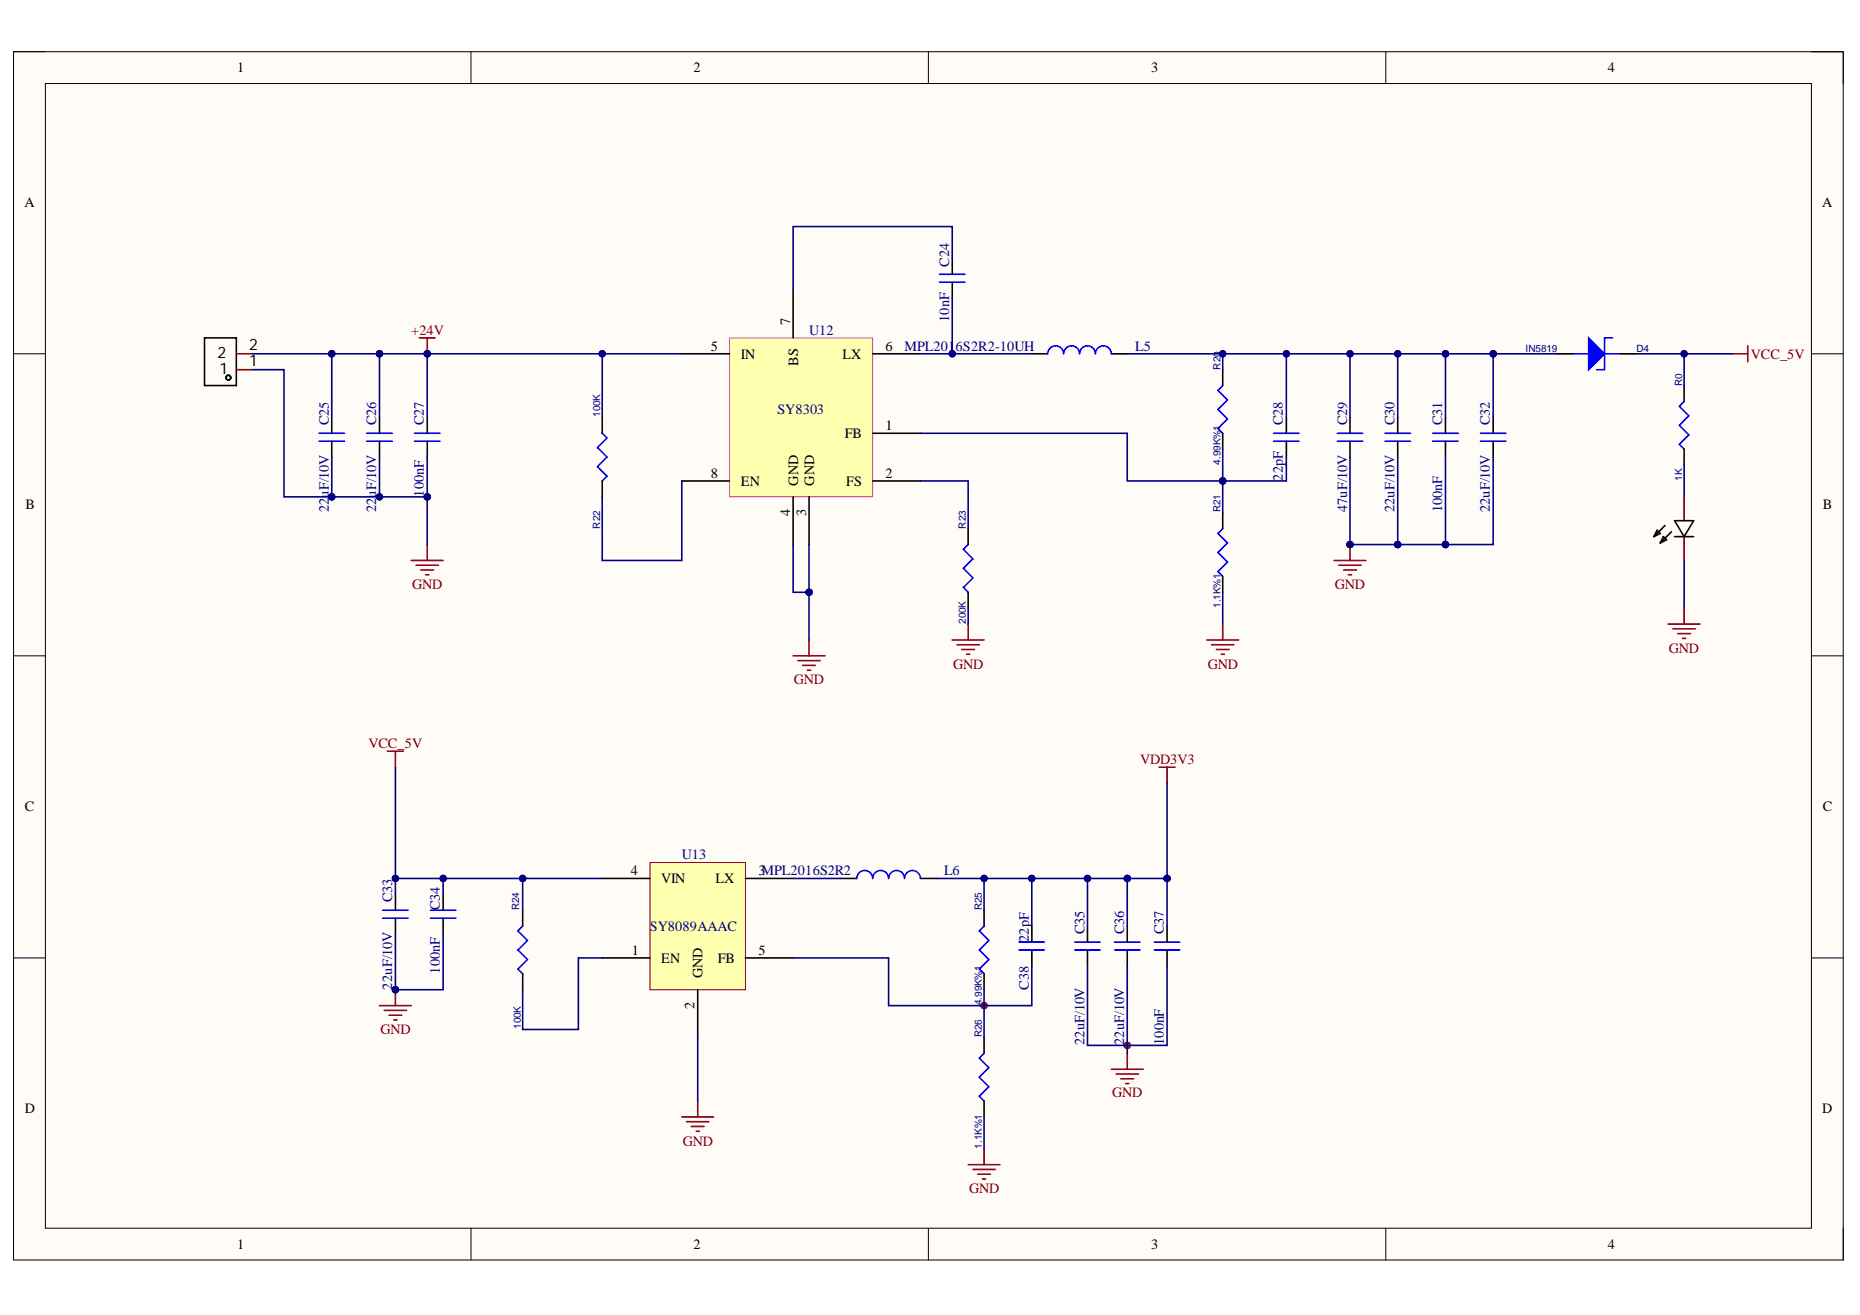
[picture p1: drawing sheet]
<svg xmlns="http://www.w3.org/2000/svg" width="297mm" height="210mm" viewBox="0 0 297 210" stroke-linecap="round" stroke-linejoin="round" font-family="sans-serif">
<defs><g id="words">
<g font-size="2.5">
<text x="34.7" y="57.2">2</text>
<text x="35.1" y="59.7">1</text>
<text x="39.8" y="58.4">1</text>
<text x="39.8" y="55.9">2</text>
</g>
<g font-size="2.3">
<text x="37.9" y="11.6">1</text>
<text x="110.7" y="11.6">2</text>
<text x="183.8" y="11.6">3</text>
<text x="256.8" y="11.6">4</text>
<text x="3.9" y="33.1">A</text>
<text x="291" y="33.1">A</text>
<text x="126.2" y="51.9" transform="rotate(-90 126.2 51.9)">7</text>
<text x="113.5" y="56">5</text>
<text x="118.3" y="57.2">IN</text>
<text x="127.5" y="58.4" transform="rotate(-90 127.5 58.4)">BS</text>
<text x="134.6" y="57.2">LX</text>
<text x="141.4" y="56">6</text>
<text x="134.9" y="69.9">FB</text>
<text x="141.4" y="68.6">1</text>
<text x="113.5" y="76.2">8</text>
<text x="118.3" y="77.5">EN</text>
<text x="127.5" y="77.5" transform="rotate(-90 127.5 77.5)">GND</text>
<text x="130" y="77.5" transform="rotate(-90 130 77.5)">GND</text>
<text x="135.2" y="77.5">FS</text>
<text x="141.4" y="76.2">2</text>
<text x="4.1" y="81.3">B</text>
<text x="126.2" y="82.4" transform="rotate(-90 126.2 82.4)">4</text>
<text x="128.7" y="82.3" transform="rotate(-90 128.7 82.3)">3</text>
<text x="291.1" y="81.3">B</text>
<text x="4" y="129.5">C</text>
<text x="291.1" y="129.5">C</text>
<text x="100.8" y="139.7">4</text>
<text x="105.6" y="141">VIN</text>
<text x="114.3" y="141">LX</text>
<text x="121.1" y="139.7">3MPL2016S2R2</text>
<text x="100.9" y="152.4">1</text>
<text x="105.6" y="153.7">EN</text>
<text x="114.6" y="153.7">FB</text>
<text x="121.1" y="152.4">5</text>
<text x="110.9" y="161.1" transform="rotate(-90 110.9 161.1)">2</text>
<text x="112.2" y="156.2" transform="rotate(-90 112.2 156.2)">GND</text>
<text x="4" y="177.7">D</text>
<text x="291" y="177.7">D</text>
<text x="37.9" y="199.3">1</text>
<text x="110.7" y="199.3">2</text>
<text x="183.8" y="199.3">3</text>
<text x="256.8" y="199.3">4</text>
</g>
<g font-size="2.3" fill="#000080">
<text x="151.6" y="42.5" transform="rotate(-90 151.6 42.5)">C24</text>
<text x="129.2" y="53.4">U12</text>
<text x="151.6" y="51.4" transform="rotate(-90 151.6 51.4)">10nF</text>
<text x="144.5" y="56">MPL201</text>
<text x="152.6" y="56">6S2R2-10UH</text>
<text x="181.3" y="56">L5</text>
<text x="52.5" y="67.9" transform="rotate(-90 52.5 67.9)">C25</text>
<text x="60.1" y="67.9" transform="rotate(-90 60.1 67.9)">C26</text>
<text x="67.7" y="67.9" transform="rotate(-90 67.7 67.9)">C27</text>
<text x="124.2" y="66.1">SY8303</text>
<text x="204.9" y="67.9" transform="rotate(-90 204.9 67.9)">C28</text>
<text x="215.1" y="67.9" transform="rotate(-90 215.1 67.9)">C29</text>
<text x="222.7" y="67.9" transform="rotate(-90 222.7 67.9)">C30</text>
<text x="230.3" y="67.9" transform="rotate(-90 230.3 67.9)">C31</text>
<text x="237.9" y="67.9" transform="rotate(-90 237.9 67.9)">C32</text>
<text x="204.9" y="76.7" transform="rotate(-90 204.9 76.7)">22pF</text>
<text x="52.5" y="81.8" transform="rotate(-90 52.5 81.8)">22uF/10V</text>
<text x="60.1" y="81.8" transform="rotate(-90 60.1 81.8)">22uF/10V</text>
<text x="67.7" y="79.3" transform="rotate(-90 67.7 79.3)">100nF</text>
<text x="215.1" y="81.8" transform="rotate(-90 215.1 81.8)">47uF/10V</text>
<text x="222.7" y="81.8" transform="rotate(-90 222.7 81.8)">22uF/10V</text>
<text x="230.3" y="81.8" transform="rotate(-90 230.3 81.8)">100nF</text>
<text x="237.9" y="81.8" transform="rotate(-90 237.9 81.8)">22uF/10V</text>
<text x="108.9" y="137.2">U13</text>
<text x="150.8" y="139.7">L6</text>
<text x="62.6" y="144" transform="rotate(-90 62.6 144)">C33</text>
<text x="70.2" y="145.3" transform="rotate(-90 70.2 145.3)">C34</text>
<text x="103.8" y="148.6">SY8089AAAC</text>
<text x="173.2" y="149.1" transform="rotate(-90 173.2 149.1)">C35</text>
<text x="179.5" y="149.1" transform="rotate(-90 179.5 149.1)">C36</text>
<text x="185.9" y="149.1" transform="rotate(-90 185.9 149.1)">C37</text>
<text x="70.2" y="155.4" transform="rotate(-90 70.2 155.4)">100nF</text>
<text x="164.3" y="150.4" transform="rotate(-90 164.3 150.4)">22pF</text>
<text x="62.6" y="158" transform="rotate(-90 62.6 158)">22uF/10V</text>
<text x="164.3" y="158" transform="rotate(-90 164.3 158)">C38</text>
<text x="173.2" y="166.8" transform="rotate(-90 173.2 166.8)">22uF/10V</text>
<text x="179.5" y="166.8" transform="rotate(-90 179.5 166.8)">22uF/10V</text>
<text x="185.9" y="166.8" transform="rotate(-90 185.9 166.8)">100nF</text>
</g>
<g font-size="2.3" fill="#800000">
<text x="65.7" y="53.4">+24V</text>
<text x="279.6" y="57.2">VCC_5V</text>
<text x="65.8" y="94">GND</text>
<text x="213.2" y="94">GND</text>
<text x="152.2" y="106.7">GND</text>
<text x="192.9" y="106.7">GND</text>
<text x="266.5" y="104.2">GND</text>
<text x="126.8" y="109.2">GND</text>
<text x="58.8" y="119.4">VCC_5V</text>
<text x="182.1" y="121.9">VDD3V3</text>
<text x="60.8" y="165.1">GND</text>
<text x="177.6" y="175.2">GND</text>
<text x="109" y="182.9">GND</text>
<text x="154.8" y="190.5">GND</text>
</g>
<g font-size="1.6" fill="#000080">
<text x="194.9" y="59" transform="rotate(-90 194.9 59)">R20</text>
<text x="243.6" y="56.1">IN5819</text>
<text x="261.4" y="56.1">D4</text>
<text x="268.6" y="61.5" transform="rotate(-90 268.6 61.5)">R0</text>
<text x="95.9" y="66.6" transform="rotate(-90 95.9 66.6)">100K</text>
<text x="194.9" y="74.2" transform="rotate(-90 194.9 74.2)">4.99K%1</text>
<text x="268.6" y="76.7" transform="rotate(-90 268.6 76.7)">1K</text>
<text x="194.9" y="81.8" transform="rotate(-90 194.9 81.8)">R21</text>
<text x="95.9" y="84.4" transform="rotate(-90 95.9 84.4)">R22</text>
<text x="154.3" y="84.4" transform="rotate(-90 154.3 84.4)">R23</text>
<text x="154.3" y="99.6" transform="rotate(-90 154.3 99.6)">200K</text>
<text x="194.9" y="97.1" transform="rotate(-90 194.9 97.1)">1.1K%1</text>
<text x="82.9" y="145.3" transform="rotate(-90 82.9 145.3)">R24</text>
<text x="156.8" y="145.3" transform="rotate(-90 156.8 145.3)">R25</text>
<text x="156.8" y="160.5" transform="rotate(-90 156.8 160.5)">4.99K%1</text>
<text x="83.2" y="164.3" transform="rotate(-90 83.2 164.3)">100K</text>
<text x="156.8" y="165.6" transform="rotate(-90 156.8 165.6)">R26</text>
<text x="156.8" y="183.4" transform="rotate(-90 156.8 183.4)">1.1K%1</text>
</g>
</g></defs>
<path d="M2.2 8.3h292.2v192.8h-292.2z" fill-rule="evenodd" fill="#fffcf8"/>
<path d="M2.2 8.3h292.2v192.8h-292.2z" fill="none" stroke="#000" stroke-width=".16"/>
<path d="M7.2 13.3h282.1v182.7h-282.1z" fill-rule="evenodd" fill="#fffcf8"/>
<g fill="none" stroke="#000" stroke-width=".16">
<path d="M2.2 8.3h5M7.2 13.3h282.1v182.7h-282.1zM75.2 8.3v5M148.3 8.3v5M221.3 8.3v5M289.3 8.3h5.1v5M2.2 56.5h5M289.3 56.5h5.1M2.2 104.7h5M289.3 104.7h5.1M2.2 152.9h5M289.3 152.9h5.1"/>
<path d="M75.2 196v5.1M148.3 196v5.1M221.3 196v5.1M294.4 196v5.1"/>
</g>
<circle cx="157.2" cy="160.5" r=".51" fill="#000080"/>
<circle cx="157.2" cy="160.5" r=".51" fill="none" stroke="#000080" stroke-width=".16"/>
<circle cx="180" cy="166.9" r=".51" fill="#000080"/>
<circle cx="180" cy="166.9" r=".51" fill="none" stroke="#000080" stroke-width=".16"/>
<path d="M116.5 53.9h22.9v25.4h-22.9z" fill-rule="evenodd" fill="#ffffb0"/>
<path d="M116.5 53.9h22.9v25.4h-22.9z" fill="none" stroke="#f0f" stroke-width=".16"/>
<g fill="none" stroke="#000" stroke-width=".25">
<path d="M108.9 56.5h7.6M126.7 46.3v7.6M139.4 56.5h7.6M164.8 56.5h2.5M177.5 56.5h2.5M195.3 59v2.5M68.2 66.6v2.6M68.2 70.4v2.6M108.9 76.8h7.6M126.7 79.3v7.6M129.2 79.3v7.6M139.4 69.2h7.6"/>
<path d="M139.4 76.8h7.6M195.3 69.2v2.5M205.4 66.6v2.6M205.4 70.4v2.6M215.6 66.6v2.6M215.6 70.4v2.6M195.3 81.8v2.6M195.3 92v2.5"/>
</g>
<path d="M167.3 56.5a1.27 1.27 0 0 1 1.3-1.3 1.27 1.27 0 0 1 1.3 1.3 1.27 1.27 0 0 1 1.2-1.3 1.27 1.27 0 0 1 1.3 1.3M172.4 56.5a1.27 1.27 0 0 1 1.3-1.3 1.27 1.27 0 0 1 1.2 1.3 1.27 1.27 0 0 1 1.3-1.3 1.27 1.27 0 0 1 1.3 1.3M66.2 69.2h4.1M66.2 70.4h4.1M195.3 61.5l-.8 .8 1.5 1.5-1.5 1.6 1.5 1.5-1.5 1.5 .8 .8M203.4 69.2h4.1M203.4 70.4h4.1M213.6 69.2h4M213.6 70.4h4M195.3 84.4l-.8 .8 1.5 1.5-1.5 1.5 1.5 1.5-1.5 1.5 .8 .8" fill="none" stroke="#00f" stroke-width=".25"/>
<g fill="none" stroke="#800000" stroke-width=".25">
<path d="M65.7 89.5h5.1M66.4 90.2h3.6M67.2 91h2M68 91.7h.5M68.2 86.9v2.6M195.3 99.6v2.6M213 89.5h5.1M213.8 90.2h3.6M214.6 91h2M215.3 91.7h.5M215.6 86.9v2.6M192.7 102.2h5.1"/>
<path d="M193.5 102.9h3.5M194.3 103.7h2M195 104.4h.5"/>
</g>
<circle cx="215.6" cy="86.9" r=".51" fill="#000080"/>
<circle cx="215.6" cy="86.9" r=".51" fill="none" stroke="#000080" stroke-width=".16"/>
<path d="M253.7 53.9l2.5 2.6-2.5 2.5z" fill="#00f"/>
<path d="M150 43.8h4.1M150 45h4.1M251.2 56.5h2.5M253.7 53.9l2.5 2.6-2.5 2.5zM256.2 56.5h2.6M257.5 53.9h-1.3v5.1h-1.2M154.6 86.9l-.7 .8 1.5 1.5-1.5 1.5 1.5 1.6-1.5 1.5 .7 .7" fill="none" stroke="#00f" stroke-width=".25"/>
<path d="M152.1 41.2v2.6M152.1 45v2.6M248.6 56.5h2.6M258.8 56.5h2.5M154.6 84.4v2.5M154.6 94.5v2.6" fill="none" stroke="#000" stroke-width=".25"/>
<path d="M67 53.9h2.5M68.2 53.9v2.6M154.6 99.6v2.6M152.1 102.2h5.1M152.8 102.9h3.6M153.6 103.7h2M154.4 104.4h.5" fill="none" stroke="#800000" stroke-width=".25"/>
<circle cx="68.2" cy="56.5" r=".51" fill="#000080"/>
<circle cx="68.2" cy="56.5" r=".51" fill="none" stroke="#000080" stroke-width=".16"/>
<path d="M50.9 69.2h4.1M50.9 70.4h4.1M58.6 69.2h4M58.6 70.4h4M96.2 69.2l.7 .7-1.5 1.5 1.5 1.6-1.5 1.5 1.5 1.5-.7 .8M221.2 69.2h4.1M221.2 70.4h4.1M228.8 69.2h4.1M228.8 70.4h4.1M236.4 69.2h4.1M236.4 70.4h4.1" fill="none" stroke="#00f" stroke-width=".25"/>
<path d="M53 66.6v2.6M53 70.4v2.6M60.6 66.6v2.6M60.6 70.4v2.6M96.2 66.6v2.6M96.2 76.8v2.5M223.2 66.6v2.6M223.2 70.4v2.6M230.8 66.6v2.6M230.8 70.4v2.6M238.5 66.6v2.6M238.5 70.4v2.6" fill="none" stroke="#000" stroke-width=".25"/>
<path d="M126.7 104.7h5M127.4 105.5h3.6M128.2 106.2h2M128.9 107h.6M129.2 102.2v2.5" fill="none" stroke="#800000" stroke-width=".25"/>
<path d="M103.8 137.7h15.2v20.3h-15.2z" fill-rule="evenodd" fill="#ffffb0"/>
<path d="M103.8 137.7h15.2v20.3h-15.2z" fill="none" stroke="#800000" stroke-width=".16"/>
<path d="M63.1 142.8v2.5M63.1 146.6v2.5M70.8 142.8v2.5M70.8 146.6v2.5M96.2 140.2h7.6M96.2 152.9h7.6M111.4 158v7.6M119 140.2h7.7M119 152.9h7.7" fill="none" stroke="#000" stroke-width=".25"/>
<path d="M61.1 145.3h4.1M61.1 146.6h4.1M68.7 145.3h4.1M68.7 146.6h4.1" fill="none" stroke="#00f" stroke-width=".25"/>
<path d="M63.1 158v2.5M60.6 160.5h5.1M61.4 161.3h3.5M62.1 162h2.1M62.9 162.8h.5" fill="none" stroke="#800000" stroke-width=".25"/>
<circle cx="63.1" cy="158" r=".51" fill="#000080"/>
<circle cx="63.1" cy="158" r=".51" fill="none" stroke="#000080" stroke-width=".16"/>
<path d="M83.5 147.8l-.8 .8 1.5 1.5-1.5 1.5 1.5 1.6-1.5 1.5 .8 .7M136.8 140.2a1.27 1.27 0 0 1 1.3-1.3 1.27 1.27 0 0 1 1.3 1.3 1.27 1.27 0 0 1 1.2-1.3 1.27 1.27 0 0 1 1.3 1.3 1.27 1.27 0 0 1 1.3-1.3 1.27 1.27 0 0 1 1.2 1.3 1.27 1.27 0 0 1 1.3-1.3 1.27 1.27 0 0 1 1.3 1.3M157.2 147.8l-.8 .8 1.5 1.5-1.5 1.5 1.5 1.6-1.5 1.5 .8 .7M162.7 150.4h4.1M162.7 151.6h4.1M184.3 150.4h4.1M184.3 151.6h4.1M157.2 168.1l-.8 .8 1.5 1.5-1.5 1.5 1.5 1.6-1.5 1.5 .8 .8" fill="none" stroke="#00f" stroke-width=".25"/>
<path d="M83.5 145.3v2.5M83.5 155.4v2.6M134.3 140.2h2.5M147 140.2h2.5M157.2 145.3v2.5M157.2 155.4v2.6M164.8 147.8v2.6M164.8 151.6v2.6M186.4 147.8v2.6M186.4 151.6v2.6M157.2 165.6v2.5M157.2 175.8v2.5" fill="none" stroke="#000" stroke-width=".25"/>
<g fill="none" stroke="#800000" stroke-width=".25">
<path d="M108.9 178.3h5.1M109.6 179h3.6M110.4 179.8h2M111.4 175.8v2.5M177.5 170.7h5.1M178.2 171.4h3.6M179 172.2h2M179.8 173h.5M180 168.1v2.6M111.2 180.6h.5M154.6 185.9h5.1M155.4 186.7h3.5"/>
<path d="M156.1 187.4h2.1M156.9 188.2h.5M157.2 183.4v2.5"/>
</g>
<circle cx="157.2" cy="160.5" r=".51" fill="#800000"/>
<circle cx="157.2" cy="160.5" r=".51" fill="none" stroke="#800000" stroke-width=".16"/>
<path d="M171.6 150.4h4.1M171.6 151.6h4.1M178 150.4h4.1M178 151.6h4.1" fill="none" stroke="#00f" stroke-width=".25"/>
<path d="M173.7 147.8v2.6M173.7 151.6v2.6M180 147.8v2.6M180 151.6v2.6" fill="none" stroke="#000" stroke-width=".25"/>
<circle cx="180" cy="166.9" r=".51" fill="#800000"/>
<circle cx="180" cy="166.9" r=".51" fill="none" stroke="#800000" stroke-width=".16"/>
<path d="M276.6 56.5h2.5M279.1 55.2v2.5M61.9 119.9h2.5M63.1 119.9v2.6M185.1 122.5h2.5M186.4 122.5v2.5" fill="none" stroke="#800000" stroke-width=".25"/>
<g fill="none" stroke="#000" stroke-width=".25">
<path d="M32.7 53.9h5v7.6h-5zM264.6 84.6l.5 .6-1 .5zM265.6 85.7l.6 .5-1.1 .5zM265.9 83.9l-1.8 1.8M266.9 84.9l-1.8 1.8M267.4 83.1h3.1l-1.5 2.6zM267.4 85.7h3.1"/>
<circle cx="36.5" cy="60.3" r=".38"/>
</g>
<path d="M37.7 59h2.6M37.7 56.5h2.6M269 79.3v3.8M269 85.7v3.8" fill="none" stroke="#800" stroke-width=".25"/>
<path d="M147 56.5h17.8" fill="none" stroke="#000080" stroke-width=".25"/>
<circle cx="152.1" cy="56.5" r=".51" fill="#000080"/>
<circle cx="152.1" cy="56.5" r=".51" fill="none" stroke="#000080" stroke-width=".16"/>
<path d="M195.3 56.5v2.5" fill="none" stroke="#000080" stroke-width=".25"/>
<circle cx="195.3" cy="56.5" r=".51" fill="#000080"/>
<circle cx="195.3" cy="56.5" r=".51" fill="none" stroke="#000080" stroke-width=".16"/>
<path d="M195.3 71.7v5.1" fill="none" stroke="#000080" stroke-width=".25"/>
<circle cx="195.3" cy="76.8" r=".51" fill="#000080"/>
<circle cx="195.3" cy="76.8" r=".51" fill="none" stroke="#000080" stroke-width=".16"/>
<path d="M147 69.2h33v7.6h15.3" fill="none" stroke="#000080" stroke-width=".25"/>
<circle cx="195.3" cy="76.8" r=".51" fill="#000080"/>
<circle cx="195.3" cy="76.8" r=".51" fill="none" stroke="#000080" stroke-width=".16"/>
<path d="M195.3 76.8v5" fill="none" stroke="#000080" stroke-width=".25"/>
<circle cx="195.3" cy="76.8" r=".51" fill="#000080"/>
<circle cx="195.3" cy="76.8" r=".51" fill="none" stroke="#000080" stroke-width=".16"/>
<path d="M205.4 56.5v10.1M195.3 94.5v5.1" fill="none" stroke="#000080" stroke-width=".25"/>
<circle cx="205.4" cy="56.5" r=".51" fill="#000080"/>
<circle cx="205.4" cy="56.5" r=".51" fill="none" stroke="#000080" stroke-width=".16"/>
<path d="M205.4 73v3.8h-10.1" fill="none" stroke="#000080" stroke-width=".25"/>
<circle cx="195.3" cy="76.8" r=".51" fill="#000080"/>
<circle cx="195.3" cy="76.8" r=".51" fill="none" stroke="#000080" stroke-width=".16"/>
<path d="M215.6 56.5v10.1" fill="none" stroke="#000080" stroke-width=".25"/>
<circle cx="215.6" cy="56.5" r=".51" fill="#000080"/>
<circle cx="215.6" cy="56.5" r=".51" fill="none" stroke="#000080" stroke-width=".16"/>
<path d="M152.1 47.6v8.9" fill="none" stroke="#000080" stroke-width=".25"/>
<circle cx="152.1" cy="56.5" r=".51" fill="#000080"/>
<circle cx="152.1" cy="56.5" r=".51" fill="none" stroke="#000080" stroke-width=".16"/>
<path d="M152.1 41.2v-5h-25.4v10.1M108.9 76.8v12.7h-12.7v-10.2M147 76.8h7.6v7.6M129.2 86.9v7.6M154.6 97.1v2.5" fill="none" stroke="#000080" stroke-width=".25"/>
<circle cx="129.2" cy="94.5" r=".51" fill="#000080"/>
<circle cx="129.2" cy="94.5" r=".51" fill="none" stroke="#000080" stroke-width=".16"/>
<path d="M223.2 56.5v10.1" fill="none" stroke="#000080" stroke-width=".25"/>
<circle cx="223.2" cy="56.5" r=".51" fill="#000080"/>
<circle cx="223.2" cy="56.5" r=".51" fill="none" stroke="#000080" stroke-width=".16"/>
<path d="M60.6 73v6.3" fill="none" stroke="#000080" stroke-width=".25"/>
<circle cx="60.6" cy="79.3" r=".51" fill="#000080"/>
<circle cx="60.6" cy="79.3" r=".51" fill="none" stroke="#000080" stroke-width=".16"/>
<path d="M68.2 56.5v10.1" fill="none" stroke="#000080" stroke-width=".25"/>
<circle cx="68.2" cy="56.5" r=".51" fill="#000080"/>
<circle cx="68.2" cy="56.5" r=".51" fill="none" stroke="#000080" stroke-width=".16"/>
<path d="M96.2 56.5v10.1" fill="none" stroke="#000080" stroke-width=".25"/>
<circle cx="96.2" cy="56.5" r=".51" fill="#000080"/>
<circle cx="96.2" cy="56.5" r=".51" fill="none" stroke="#000080" stroke-width=".16"/>
<path d="M238.5 73v13.9h-7.7" fill="none" stroke="#000080" stroke-width=".25"/>
<circle cx="230.8" cy="86.9" r=".51" fill="#000080"/>
<circle cx="230.8" cy="86.9" r=".51" fill="none" stroke="#000080" stroke-width=".16"/>
<path d="M238.5 56.5h10.1" fill="none" stroke="#000080" stroke-width=".25"/>
<circle cx="238.5" cy="56.5" r=".51" fill="#000080"/>
<circle cx="238.5" cy="56.5" r=".51" fill="none" stroke="#000080" stroke-width=".16"/>
<path d="M60.6 56.5h48.3" fill="none" stroke="#000080" stroke-width=".25"/>
<circle cx="96.2" cy="56.5" r=".51" fill="#000080"/>
<circle cx="96.2" cy="56.5" r=".51" fill="none" stroke="#000080" stroke-width=".16"/>
<circle cx="68.2" cy="56.5" r=".51" fill="#000080"/>
<circle cx="68.2" cy="56.5" r=".51" fill="none" stroke="#000080" stroke-width=".16"/>
<circle cx="60.6" cy="56.5" r=".51" fill="#000080"/>
<circle cx="60.6" cy="56.5" r=".51" fill="none" stroke="#000080" stroke-width=".16"/>
<path d="M60.6 56.5v10.1" fill="none" stroke="#000080" stroke-width=".25"/>
<circle cx="60.6" cy="56.5" r=".51" fill="#000080"/>
<circle cx="60.6" cy="56.5" r=".51" fill="none" stroke="#000080" stroke-width=".16"/>
<path d="M40.3 56.5h12.7" fill="none" stroke="#000080" stroke-width=".25"/>
<circle cx="53" cy="56.5" r=".51" fill="#000080"/>
<circle cx="53" cy="56.5" r=".51" fill="none" stroke="#000080" stroke-width=".16"/>
<path d="M40.3 59h5.1v20.3h7.6" fill="none" stroke="#000080" stroke-width=".25"/>
<circle cx="53" cy="79.3" r=".51" fill="#000080"/>
<circle cx="53" cy="79.3" r=".51" fill="none" stroke="#000080" stroke-width=".16"/>
<path d="M53 73v6.3" fill="none" stroke="#000080" stroke-width=".25"/>
<circle cx="53" cy="79.3" r=".51" fill="#000080"/>
<circle cx="53" cy="79.3" r=".51" fill="none" stroke="#000080" stroke-width=".16"/>
<path d="M53 79.3h15.2" fill="none" stroke="#000080" stroke-width=".25"/>
<circle cx="53" cy="79.3" r=".51" fill="#000080"/>
<circle cx="53" cy="79.3" r=".51" fill="none" stroke="#000080" stroke-width=".16"/>
<circle cx="60.6" cy="79.3" r=".51" fill="#000080"/>
<circle cx="60.6" cy="79.3" r=".51" fill="none" stroke="#000080" stroke-width=".16"/>
<circle cx="68.2" cy="79.3" r=".51" fill="#000080"/>
<circle cx="68.2" cy="79.3" r=".51" fill="none" stroke="#000080" stroke-width=".16"/>
<path d="M68.2 73v6.3" fill="none" stroke="#000080" stroke-width=".25"/>
<circle cx="68.2" cy="79.3" r=".51" fill="#000080"/>
<circle cx="68.2" cy="79.3" r=".51" fill="none" stroke="#000080" stroke-width=".16"/>
<path d="M68.2 79.3v7.6" fill="none" stroke="#000080" stroke-width=".25"/>
<circle cx="68.2" cy="79.3" r=".51" fill="#000080"/>
<circle cx="68.2" cy="79.3" r=".51" fill="none" stroke="#000080" stroke-width=".16"/>
<path d="M126.7 86.9v7.6h2.5" fill="none" stroke="#000080" stroke-width=".25"/>
<circle cx="129.2" cy="94.5" r=".51" fill="#000080"/>
<circle cx="129.2" cy="94.5" r=".51" fill="none" stroke="#000080" stroke-width=".16"/>
<path d="M129.2 94.5v7.7" fill="none" stroke="#000080" stroke-width=".25"/>
<circle cx="129.2" cy="94.5" r=".51" fill="#000080"/>
<circle cx="129.2" cy="94.5" r=".51" fill="none" stroke="#000080" stroke-width=".16"/>
<path d="M53 56.5h7.6" fill="none" stroke="#000080" stroke-width=".25"/>
<circle cx="60.6" cy="56.5" r=".51" fill="#000080"/>
<circle cx="60.6" cy="56.5" r=".51" fill="none" stroke="#000080" stroke-width=".16"/>
<circle cx="53" cy="56.5" r=".51" fill="#000080"/>
<circle cx="53" cy="56.5" r=".51" fill="none" stroke="#000080" stroke-width=".16"/>
<path d="M53 56.5v10.1" fill="none" stroke="#000080" stroke-width=".25"/>
<circle cx="53" cy="56.5" r=".51" fill="#000080"/>
<circle cx="53" cy="56.5" r=".51" fill="none" stroke="#000080" stroke-width=".16"/>
<path d="M223.2 73v13.9" fill="none" stroke="#000080" stroke-width=".25"/>
<circle cx="223.2" cy="86.9" r=".51" fill="#000080"/>
<circle cx="223.2" cy="86.9" r=".51" fill="none" stroke="#000080" stroke-width=".16"/>
<path d="M215.6 86.9h7.6" fill="none" stroke="#000080" stroke-width=".25"/>
<circle cx="223.2" cy="86.9" r=".51" fill="#000080"/>
<circle cx="223.2" cy="86.9" r=".51" fill="none" stroke="#000080" stroke-width=".16"/>
<circle cx="215.6" cy="86.9" r=".51" fill="#000080"/>
<circle cx="215.6" cy="86.9" r=".51" fill="none" stroke="#000080" stroke-width=".16"/>
<path d="M215.6 73v13.9" fill="none" stroke="#000080" stroke-width=".25"/>
<circle cx="215.6" cy="86.9" r=".51" fill="#000080"/>
<circle cx="215.6" cy="86.9" r=".51" fill="none" stroke="#000080" stroke-width=".16"/>
<path d="M230.8 73v13.9" fill="none" stroke="#000080" stroke-width=".25"/>
<circle cx="230.8" cy="86.9" r=".51" fill="#000080"/>
<circle cx="230.8" cy="86.9" r=".51" fill="none" stroke="#000080" stroke-width=".16"/>
<path d="M223.2 86.9h7.6" fill="none" stroke="#000080" stroke-width=".25"/>
<circle cx="230.8" cy="86.9" r=".51" fill="#000080"/>
<circle cx="230.8" cy="86.9" r=".51" fill="none" stroke="#000080" stroke-width=".16"/>
<circle cx="223.2" cy="86.9" r=".51" fill="#000080"/>
<circle cx="223.2" cy="86.9" r=".51" fill="none" stroke="#000080" stroke-width=".16"/>
<path d="M230.8 56.5v10.1" fill="none" stroke="#000080" stroke-width=".25"/>
<circle cx="230.8" cy="56.5" r=".51" fill="#000080"/>
<circle cx="230.8" cy="56.5" r=".51" fill="none" stroke="#000080" stroke-width=".16"/>
<path d="M180 56.5h50.8" fill="none" stroke="#000080" stroke-width=".25"/>
<circle cx="230.8" cy="56.5" r=".51" fill="#000080"/>
<circle cx="230.8" cy="56.5" r=".51" fill="none" stroke="#000080" stroke-width=".16"/>
<circle cx="223.2" cy="56.5" r=".51" fill="#000080"/>
<circle cx="223.2" cy="56.5" r=".51" fill="none" stroke="#000080" stroke-width=".16"/>
<circle cx="215.6" cy="56.5" r=".51" fill="#000080"/>
<circle cx="215.6" cy="56.5" r=".51" fill="none" stroke="#000080" stroke-width=".16"/>
<circle cx="205.4" cy="56.5" r=".51" fill="#000080"/>
<circle cx="205.4" cy="56.5" r=".51" fill="none" stroke="#000080" stroke-width=".16"/>
<circle cx="195.3" cy="56.5" r=".51" fill="#000080"/>
<circle cx="195.3" cy="56.5" r=".51" fill="none" stroke="#000080" stroke-width=".16"/>
<path d="M230.8 56.5h7.7" fill="none" stroke="#000080" stroke-width=".25"/>
<circle cx="238.5" cy="56.5" r=".51" fill="#000080"/>
<circle cx="238.5" cy="56.5" r=".51" fill="none" stroke="#000080" stroke-width=".16"/>
<circle cx="230.8" cy="56.5" r=".51" fill="#000080"/>
<circle cx="230.8" cy="56.5" r=".51" fill="none" stroke="#000080" stroke-width=".16"/>
<path d="M70.8 140.2v2.6" fill="none" stroke="#000080" stroke-width=".25"/>
<circle cx="70.8" cy="140.2" r=".51" fill="#000080"/>
<circle cx="70.8" cy="140.2" r=".51" fill="none" stroke="#000080" stroke-width=".16"/>
<path d="M83.5 140.2v5.1" fill="none" stroke="#000080" stroke-width=".25"/>
<circle cx="83.5" cy="140.2" r=".51" fill="#000080"/>
<circle cx="83.5" cy="140.2" r=".51" fill="none" stroke="#000080" stroke-width=".16"/>
<path d="M126.7 140.2h7.6M157.2 158v7.6M157.2 140.2v5.1M111.4 165.6v10.2" fill="none" stroke="#000080" stroke-width=".25"/>
<circle cx="157.2" cy="140.2" r=".51" fill="#000080"/>
<circle cx="157.2" cy="140.2" r=".51" fill="none" stroke="#000080" stroke-width=".16"/>
<path d="M96.2 152.9h-3.8v11.4h-8.9v-6.3M126.7 152.9h15.2v7.6h22.9v-6.3M173.7 140.2v7.6M180 154.2v13.9M157.2 178.3v5.1" fill="none" stroke="#000080" stroke-width=".25"/>
<circle cx="173.7" cy="140.2" r=".51" fill="#000080"/>
<circle cx="173.7" cy="140.2" r=".51" fill="none" stroke="#000080" stroke-width=".16"/>
<path d="M186.4 125v15.2M173.7 154.2v12.7h12.7v-12.7" fill="none" stroke="#000080" stroke-width=".25"/>
<circle cx="186.4" cy="140.2" r=".51" fill="#000080"/>
<circle cx="186.4" cy="140.2" r=".51" fill="none" stroke="#000080" stroke-width=".16"/>
<path d="M63.1 140.2h33.1" fill="none" stroke="#000080" stroke-width=".25"/>
<circle cx="83.5" cy="140.2" r=".51" fill="#000080"/>
<circle cx="83.5" cy="140.2" r=".51" fill="none" stroke="#000080" stroke-width=".16"/>
<circle cx="70.8" cy="140.2" r=".51" fill="#000080"/>
<circle cx="70.8" cy="140.2" r=".51" fill="none" stroke="#000080" stroke-width=".16"/>
<circle cx="63.1" cy="140.2" r=".51" fill="#000080"/>
<circle cx="63.1" cy="140.2" r=".51" fill="none" stroke="#000080" stroke-width=".16"/>
<path d="M180 140.2v7.6" fill="none" stroke="#000080" stroke-width=".25"/>
<circle cx="180" cy="140.2" r=".51" fill="#000080"/>
<circle cx="180" cy="140.2" r=".51" fill="none" stroke="#000080" stroke-width=".16"/>
<path d="M186.4 140.2v7.6" fill="none" stroke="#000080" stroke-width=".25"/>
<circle cx="186.4" cy="140.2" r=".51" fill="#000080"/>
<circle cx="186.4" cy="140.2" r=".51" fill="none" stroke="#000080" stroke-width=".16"/>
<path d="M180 140.2h6.4" fill="none" stroke="#000080" stroke-width=".25"/>
<circle cx="186.4" cy="140.2" r=".51" fill="#000080"/>
<circle cx="186.4" cy="140.2" r=".51" fill="none" stroke="#000080" stroke-width=".16"/>
<circle cx="180" cy="140.2" r=".51" fill="#000080"/>
<circle cx="180" cy="140.2" r=".51" fill="none" stroke="#000080" stroke-width=".16"/>
<path d="M63.1 149.1v8.9" fill="none" stroke="#000080" stroke-width=".25"/>
<circle cx="63.1" cy="158" r=".51" fill="#000080"/>
<circle cx="63.1" cy="158" r=".51" fill="none" stroke="#000080" stroke-width=".16"/>
<path d="M70.8 149.1v8.9h-7.7" fill="none" stroke="#000080" stroke-width=".25"/>
<circle cx="63.1" cy="158" r=".51" fill="#000080"/>
<circle cx="63.1" cy="158" r=".51" fill="none" stroke="#000080" stroke-width=".16"/>
<path d="M63.1 122.5v20.3" fill="none" stroke="#000080" stroke-width=".25"/>
<circle cx="63.1" cy="140.2" r=".51" fill="#000080"/>
<circle cx="63.1" cy="140.2" r=".51" fill="none" stroke="#000080" stroke-width=".16"/>
<path d="M149.5 140.2h30.5" fill="none" stroke="#000080" stroke-width=".25"/>
<circle cx="180" cy="140.2" r=".51" fill="#000080"/>
<circle cx="180" cy="140.2" r=".51" fill="none" stroke="#000080" stroke-width=".16"/>
<circle cx="173.7" cy="140.2" r=".51" fill="#000080"/>
<circle cx="173.7" cy="140.2" r=".51" fill="none" stroke="#000080" stroke-width=".16"/>
<circle cx="164.8" cy="140.2" r=".51" fill="#000080"/>
<circle cx="164.8" cy="140.2" r=".51" fill="none" stroke="#000080" stroke-width=".16"/>
<circle cx="157.2" cy="140.2" r=".51" fill="#000080"/>
<circle cx="157.2" cy="140.2" r=".51" fill="none" stroke="#000080" stroke-width=".16"/>
<path d="M164.8 140.2v7.6" fill="none" stroke="#000080" stroke-width=".25"/>
<circle cx="164.8" cy="140.2" r=".51" fill="#000080"/>
<circle cx="164.8" cy="140.2" r=".51" fill="none" stroke="#000080" stroke-width=".16"/>
<path d="M238.5 56.5v10.1" fill="none" stroke="#000080" stroke-width=".25"/>
<circle cx="238.5" cy="56.5" r=".51" fill="#000080"/>
<circle cx="238.5" cy="56.5" r=".51" fill="none" stroke="#000080" stroke-width=".16"/>
<path d="M269 64.1l-.8 .7 1.5 1.6-1.5 1.5 1.5 1.5-1.5 1.5 .8 .8" fill="none" stroke="#00f" stroke-width=".25"/>
<path d="M269 61.5v2.6M269 71.7v2.5" fill="none" stroke="#000" stroke-width=".25"/>
<path d="M269 56.5v5M269 74.2v5.1" fill="none" stroke="#000080" stroke-width=".25"/>
<circle cx="269" cy="56.5" r=".51" fill="#000080"/>
<circle cx="269" cy="56.5" r=".51" fill="none" stroke="#000080" stroke-width=".16"/>
<path d="M261.3 56.5h15.3M269 89.5v7.6" fill="none" stroke="#000080" stroke-width=".25"/>
<path d="M266.4 99.6h5.1M269 97.1v2.5M267.2 100.4h3.5M267.9 101.1h2.1M268.7 101.9h.5" fill="none" stroke="#800000" stroke-width=".25"/>
<circle cx="269" cy="56.5" r=".51" fill="#000080"/>
<circle cx="269" cy="56.5" r=".51" fill="none" stroke="#000080" stroke-width=".16"/>
<use href="#words"/>
</svg>
